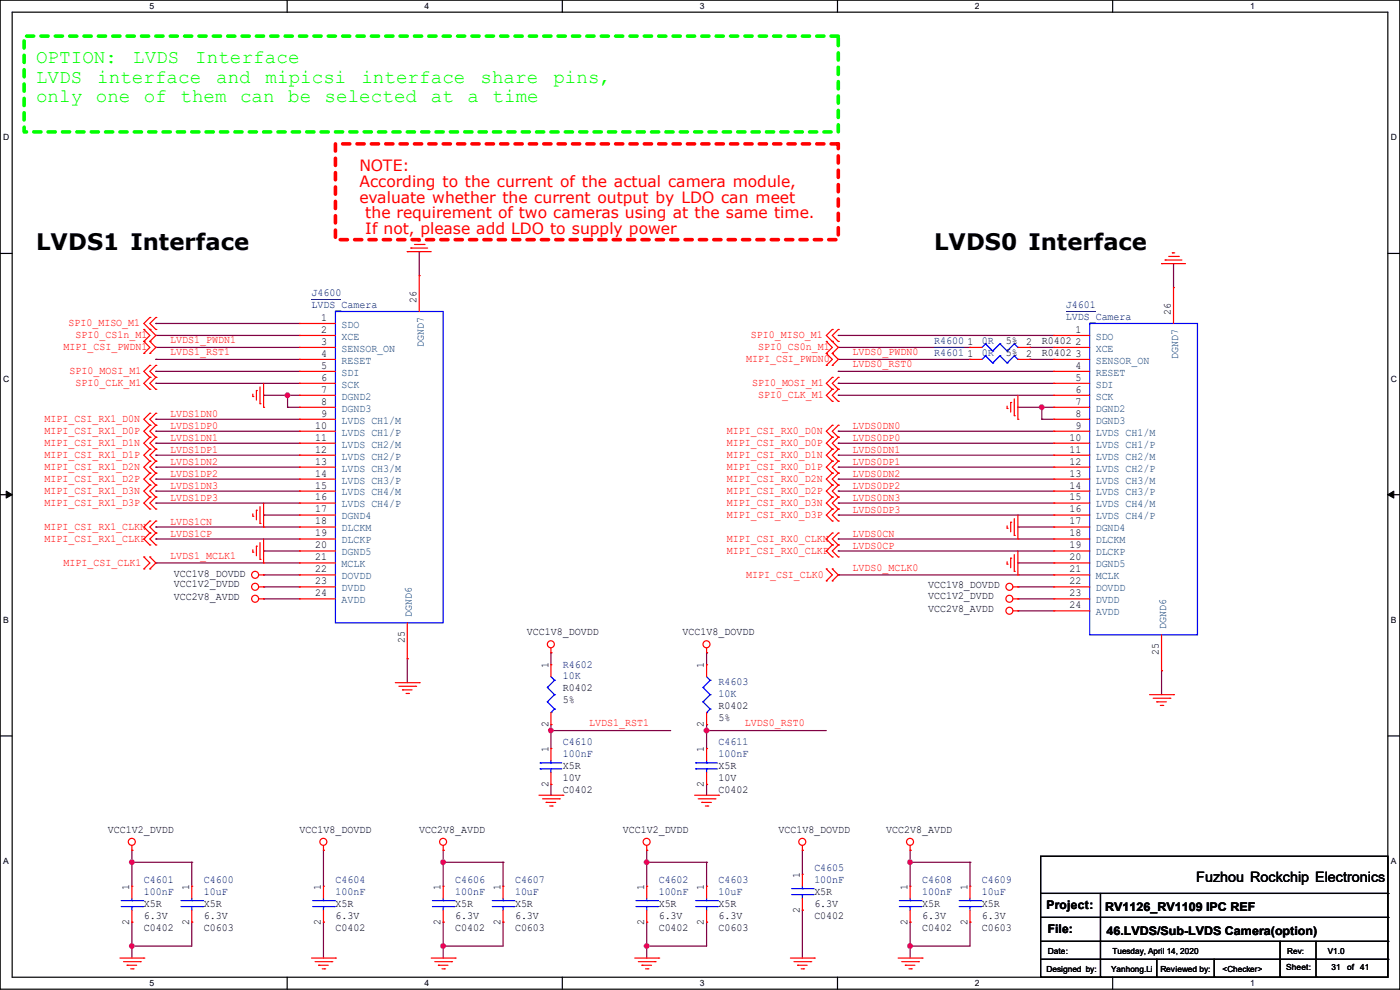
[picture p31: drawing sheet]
<svg xmlns="http://www.w3.org/2000/svg" width="297mm" height="210mm" viewBox="0 0 297 210" stroke-linecap="round" stroke-linejoin="round" font-family="sans-serif">
<defs><g id="words">
<g font-size="4.8">
<text x="7.7" y="53.1">LVDS1 Interface</text>
<text x="198.1" y="53.1">LVDS0 Interface</text>
</g>
<g font-size="4.1" fill="#0f0">
<text x="7.7" y="13.5">OPTION:</text>
<text x="7.7" y="17.5">LVDS</text>
<text x="20.6" y="17.5">interface</text>
<text x="28.2" y="13.5">LVDS</text>
<text x="41.4" y="13.5">Interface</text>
<text x="45.9" y="17.5">and</text>
<text x="56.4" y="17.5">mipicsi</text>
<text x="76.7" y="17.5">interface</text>
<text x="102" y="17.5">share</text>
<text x="117.4" y="17.5">pins,</text>
<text x="7.7" y="21.6">only one of</text>
<text x="38.3" y="21.6">them</text>
<text x="50.9" y="21.6">can</text>
<text x="61.1" y="21.6">be</text>
<text x="68.9" y="21.6">selected</text>
<text x="91.4" y="21.6">at</text>
<text x="99.2" y="21.6">a</text>
<text x="104.5" y="21.6">time</text>
</g>
<g font-size="3.3" fill="#f00">
<text x="76.2" y="36.4">NOTE:</text>
<text x="76.2" y="39.7">According to the current of the actual camera module,</text>
<text x="76.2" y="43">evaluate whether the current output by LDO can meet</text>
<text x="77.5" y="46.3">the requirement of two cameras using at the same time.</text>
<text x="77.5" y="49.6">If not, please add LDO to supply power</text>
</g>
<text font-size="3" x="253.8" y="187.2">Fuzhou Rockchip Electronics</text>
<g font-size="2.5">
<text x="222" y="192.9">Project:</text>
<text x="222.3" y="198">File:</text>
<text x="234.5" y="193.2">RV1126_RV1109 IPC REF</text>
<text x="234.7" y="198.2">46.LVDS/Sub-LVDS Camera(option)</text>
</g>
<g font-size="2.3" fill="#000080">
<text x="66.1" y="62.9">J4600</text>
<text x="66.1" y="65.4">LVDS_Camera</text>
<text x="226.1" y="65.4">J4601</text>
<text x="226.1" y="67.9">LVDS_Camera</text>
<text x="198.2" y="73">R4600</text>
<text x="198.2" y="75.6">R4601</text>
<text x="208.3" y="75.6">0R</text>
<text x="208.3" y="73">0R</text>
<text x="119.4" y="141.6">R4602</text>
<text x="119.4" y="144.1">10K</text>
<text x="152.4" y="145.4">R4603</text>
<text x="152.4" y="148">10K</text>
<text x="119.4" y="158.1">C4610</text>
<text x="119.4" y="160.7">100nF</text>
<text x="152.4" y="158.1">C4611</text>
<text x="152.4" y="160.7">100nF</text>
<text x="172.8" y="184.8">C4605</text>
<text x="30.5" y="187.3">C4601</text>
<text x="30.5" y="189.9">100nF</text>
<text x="43.2" y="187.3">C4600</text>
<text x="43.2" y="189.9">10uF</text>
<text x="71.2" y="187.3">C4604</text>
<text x="71.2" y="189.9">100nF</text>
<text x="96.6" y="187.3">C4606</text>
<text x="96.6" y="189.9">100nF</text>
<text x="109.3" y="187.3">C4607</text>
<text x="109.3" y="189.9">10uF</text>
<text x="139.7" y="187.3">C4602</text>
<text x="139.7" y="189.9">100nF</text>
<text x="152.4" y="187.3">C4603</text>
<text x="152.4" y="189.9">10uF</text>
<text x="172.8" y="187.3">100nF</text>
<text x="195.6" y="187.3">C4608</text>
<text x="195.6" y="189.9">100nF</text>
<text x="208.3" y="187.3">C4609</text>
<text x="208.3" y="189.9">10uF</text>
</g>
<g font-size="2.3">
<text x="88.4" y="64.3" transform="rotate(-90 88.4 64.3)">26</text>
<text x="68.1" y="68.1">1</text>
<text x="68.1" y="70.6">2</text>
<text x="228.1" y="70.6">1</text>
<text x="248.4" y="66.8" transform="rotate(-90 248.4 66.8)">26</text>
<text x="68.1" y="73.2">3</text>
<text x="68.1" y="75.7">4</text>
<text x="205.3" y="73.2">1</text>
<text x="205.3" y="75.7">1</text>
<text x="213.4" y="73">5%</text>
<text x="213.4" y="75.6">5%</text>
<text x="217.7" y="73.2">2</text>
<text x="217.7" y="75.7">2</text>
<text x="221" y="73">R0402</text>
<text x="221" y="75.6">R0402</text>
<text x="228.1" y="73.2">2</text>
<text x="228.1" y="75.7">3</text>
<text x="68.1" y="78.2">5</text>
<text x="68.1" y="80.8">6</text>
<text x="68.1" y="83.3">7</text>
<text x="228.1" y="78.2">4</text>
<text x="228.1" y="80.8">5</text>
<text x="228.1" y="83.3">6</text>
<text x="68.1" y="85.9">8</text>
<text x="68.1" y="88.4">9</text>
<text x="228.1" y="85.9">7</text>
<text x="228.1" y="88.4">8</text>
<text x="66.8" y="90.9">10</text>
<text x="66.8" y="93.5">11</text>
<text x="226.9" y="93.5">10</text>
<text x="228.1" y="90.9">9</text>
<text x="66.8" y="96">12</text>
<text x="66.8" y="98.6">13</text>
<text x="66.8" y="101.1">14</text>
<text x="226.9" y="96">11</text>
<text x="226.9" y="98.6">12</text>
<text x="226.9" y="101.1">13</text>
<text x="66.8" y="103.6">15</text>
<text x="66.8" y="106.2">16</text>
<text x="226.9" y="103.6">14</text>
<text x="226.9" y="106.2">15</text>
<text x="66.8" y="108.7">17</text>
<text x="66.8" y="111.3">18</text>
<text x="66.8" y="113.8">19</text>
<text x="226.9" y="108.7">16</text>
<text x="226.9" y="111.3">17</text>
<text x="226.9" y="113.8">18</text>
<text x="66.8" y="116.3">20</text>
<text x="66.8" y="118.9">21</text>
<text x="226.9" y="118.9">20</text>
<text x="226.9" y="116.3">19</text>
<text x="36.9" y="124.6">VCC1V2_DVDD</text>
<text x="36.9" y="122.3">VCC1V8_DOVDD</text>
<text x="66.8" y="121.4">22</text>
<text x="66.8" y="124">23</text>
<text x="196.9" y="124.8">VCC1V8_DOVDD</text>
<text x="226.9" y="121.4">21</text>
<text x="226.9" y="124">22</text>
<text x="36.9" y="127.4">VCC2V8_AVDD</text>
<text x="66.8" y="126.5">24</text>
<text x="196.9" y="127.1">VCC1V2_DVDD</text>
<text x="196.9" y="129.9">VCC2V8_AVDD</text>
<text x="226.9" y="126.5">23</text>
<text x="226.9" y="129">24</text>
<text x="85.9" y="136.4" transform="rotate(-90 85.9 136.4)">25</text>
<text x="111.8" y="134.7">VCC1V8_DOVDD</text>
<text x="144.8" y="134.7">VCC1V8_DOVDD</text>
<text x="116.3" y="141.8" transform="rotate(-90 116.3 141.8)">1</text>
<text x="149.4" y="141.8" transform="rotate(-90 149.4 141.8)">1</text>
<text x="245.9" y="139" transform="rotate(-90 245.9 139)">25</text>
<text x="119.4" y="146.7">R0402</text>
<text x="119.4" y="149.2">5%</text>
<text x="116.3" y="154.2" transform="rotate(-90 116.3 154.2)">2</text>
<text x="149.4" y="154.2" transform="rotate(-90 149.4 154.2)">2</text>
<text x="152.4" y="150.5">R0402</text>
<text x="152.4" y="153">5%</text>
<text x="116.3" y="159.6" transform="rotate(-90 116.3 159.6)">1</text>
<text x="149.4" y="159.6" transform="rotate(-90 149.4 159.6)">1</text>
<text x="116.3" y="166.9" transform="rotate(-90 116.3 166.9)">2</text>
<text x="119.4" y="163.2">X5R</text>
<text x="119.4" y="165.7">10V</text>
<text x="149.4" y="166.9" transform="rotate(-90 149.4 166.9)">2</text>
<text x="152.4" y="163.2">X5R</text>
<text x="152.4" y="165.7">10V</text>
<text x="119.4" y="168.3">C0402</text>
<text x="152.4" y="168.3">C0402</text>
<text x="22.9" y="176.7">VCC1V2_DVDD</text>
<text x="63.5" y="176.7">VCC1V8_DOVDD</text>
<text x="88.9" y="176.7">VCC2V8_AVDD</text>
<text x="132.1" y="176.7">VCC1V2_DVDD</text>
<text x="165.1" y="176.7">VCC1V8_DOVDD</text>
<text x="188" y="176.7">VCC2V8_AVDD</text>
<text x="27.4" y="188.8" transform="rotate(-90 27.4 188.8)">1</text>
<text x="40.1" y="188.8" transform="rotate(-90 40.1 188.8)">1</text>
<text x="68.1" y="188.8" transform="rotate(-90 68.1 188.8)">1</text>
<text x="93.5" y="188.8" transform="rotate(-90 93.5 188.8)">1</text>
<text x="106.2" y="188.8" transform="rotate(-90 106.2 188.8)">1</text>
<text x="136.7" y="188.8" transform="rotate(-90 136.7 188.8)">1</text>
<text x="149.4" y="188.8" transform="rotate(-90 149.4 188.8)">1</text>
<text x="169.7" y="186.2" transform="rotate(-90 169.7 186.2)">1</text>
<text x="172.8" y="189.9">X5R</text>
<text x="192.5" y="188.8" transform="rotate(-90 192.5 188.8)">1</text>
<text x="205.2" y="188.8" transform="rotate(-90 205.2 188.8)">1</text>
<text x="27.4" y="196.1" transform="rotate(-90 27.4 196.1)">2</text>
<text x="30.5" y="197.5">C0402</text>
<text x="30.5" y="192.4">X5R</text>
<text x="30.5" y="194.9">6.3V</text>
<text x="40.1" y="196.1" transform="rotate(-90 40.1 196.1)">2</text>
<text x="43.2" y="197.5">C0603</text>
<text x="43.2" y="192.4">X5R</text>
<text x="43.2" y="194.9">6.3V</text>
<text x="68.1" y="196.1" transform="rotate(-90 68.1 196.1)">2</text>
<text x="71.2" y="197.5">C0402</text>
<text x="71.2" y="192.4">X5R</text>
<text x="71.2" y="194.9">6.3V</text>
<text x="93.5" y="196.1" transform="rotate(-90 93.5 196.1)">2</text>
<text x="96.6" y="197.5">C0402</text>
<text x="96.6" y="192.4">X5R</text>
<text x="96.6" y="194.9">6.3V</text>
<text x="106.2" y="196.1" transform="rotate(-90 106.2 196.1)">2</text>
<text x="109.3" y="197.5">C0603</text>
<text x="109.3" y="192.4">X5R</text>
<text x="109.3" y="194.9">6.3V</text>
<text x="136.7" y="196.1" transform="rotate(-90 136.7 196.1)">2</text>
<text x="139.7" y="197.5">C0402</text>
<text x="139.7" y="192.4">X5R</text>
<text x="139.7" y="194.9">6.3V</text>
<text x="149.4" y="196.1" transform="rotate(-90 149.4 196.1)">2</text>
<text x="152.4" y="197.5">C0603</text>
<text x="152.4" y="192.4">X5R</text>
<text x="152.4" y="194.9">6.3V</text>
<text x="169.7" y="193.6" transform="rotate(-90 169.7 193.6)">2</text>
<text x="172.8" y="194.9">C0402</text>
<text x="172.8" y="192.4">6.3V</text>
<text x="192.5" y="196.1" transform="rotate(-90 192.5 196.1)">2</text>
<text x="195.6" y="197.5">C0402</text>
<text x="195.6" y="192.4">X5R</text>
<text x="195.6" y="194.9">6.3V</text>
<text x="205.2" y="196.1" transform="rotate(-90 205.2 196.1)">2</text>
<text x="208.3" y="197.5">C0603</text>
<text x="208.3" y="192.4">X5R</text>
<text x="208.3" y="194.9">6.3V</text>
</g>
<g font-size="2.3" fill="#f00">
<text x="14.5" y="69.2">SPI0_MISO_M1</text>
<text x="16" y="71.8">SPI0_CS1n_M1</text>
<text x="159.3" y="71.8">SPI0_MISO_M1</text>
<text x="13.5" y="74.3">MIPI_CSI_PWDN1</text>
<text x="36.1" y="75.3">LVDS1_RST1</text>
<text x="36.1" y="72.8">LVDS1_PWDN1</text>
<text x="158.3" y="76.8">MIPI_CSI_PWDN0</text>
<text x="160.8" y="74.3">SPI0_CS0n_M1</text>
<text x="180.9" y="77.9">LVDS0_RST0</text>
<text x="180.9" y="75.3">LVDS0_PWDN0</text>
<text x="14.8" y="79.4">SPI0_MOSI_M1</text>
<text x="16" y="81.9">SPI0_CLK_M1</text>
<text x="159.6" y="81.9">SPI0_MOSI_M1</text>
<text x="9.4" y="89.5">MIPI_CSI_RX1_D0N</text>
<text x="36.1" y="88.4">LVDS1DN0</text>
<text x="160.8" y="84.5">SPI0_CLK_M1</text>
<text x="9.4" y="94.6">MIPI_CSI_RX1_D1N</text>
<text x="9.4" y="92.1">MIPI_CSI_RX1_D0P</text>
<text x="36.1" y="91">LVDS1DP0</text>
<text x="36.1" y="93.5">LVDS1DN1</text>
<text x="154.2" y="92.1">MIPI_CSI_RX0_D0N</text>
<text x="154.2" y="94.6">MIPI_CSI_RX0_D0P</text>
<text x="180.9" y="91">LVDS0DN0</text>
<text x="180.9" y="93.5">LVDS0DP0</text>
<text x="9.4" y="99.7">MIPI_CSI_RX1_D2N</text>
<text x="9.4" y="97.2">MIPI_CSI_RX1_D1P</text>
<text x="36.1" y="96.1">LVDS1DP1</text>
<text x="36.1" y="101.1">LVDS1DP2</text>
<text x="36.1" y="98.6">LVDS1DN2</text>
<text x="154.2" y="97.2">MIPI_CSI_RX0_D1N</text>
<text x="154.2" y="99.7">MIPI_CSI_RX0_D1P</text>
<text x="180.9" y="96.1">LVDS0DN1</text>
<text x="180.9" y="98.6">LVDS0DP1</text>
<text x="180.9" y="101.1">LVDS0DN2</text>
<text x="9.4" y="107.3">MIPI_CSI_RX1_D3P</text>
<text x="9.4" y="104.8">MIPI_CSI_RX1_D3N</text>
<text x="9.4" y="102.2">MIPI_CSI_RX1_D2P</text>
<text x="36.1" y="103.7">LVDS1DN3</text>
<text x="36.1" y="106.2">LVDS1DP3</text>
<text x="154.2" y="107.3">MIPI_CSI_RX0_D3N</text>
<text x="154.2" y="102.2">MIPI_CSI_RX0_D2N</text>
<text x="154.2" y="104.8">MIPI_CSI_RX0_D2P</text>
<text x="180.9" y="103.7">LVDS0DP2</text>
<text x="180.9" y="106.2">LVDS0DN3</text>
<text x="9.4" y="112.4">MIPI_CSI_RX1_CLKN</text>
<text x="36.1" y="111.3">LVDS1CN</text>
<text x="36.1" y="113.8">LVDS1CP</text>
<text x="154.2" y="109.9">MIPI_CSI_RX0_D3P</text>
<text x="180.9" y="108.8">LVDS0DP3</text>
<text x="180.9" y="113.8">LVDS0CN</text>
<text x="9.4" y="114.9">MIPI_CSI_RX1_CLKP</text>
<text x="36.1" y="118.5">LVDS1_MCLK1</text>
<text x="154.2" y="117.5">MIPI_CSI_RX0_CLKP</text>
<text x="154.2" y="114.9">MIPI_CSI_RX0_CLKN</text>
<text x="180.9" y="116.4">LVDS0CP</text>
<text x="13.5" y="120">MIPI_CSI_CLK1</text>
<text x="158.3" y="122.6">MIPI_CSI_CLK0</text>
<text x="180.9" y="121">LVDS0_MCLK0</text>
<text x="125" y="154">LVDS1_RST1</text>
<text x="158" y="154">LVDS0_RST0</text>
</g>
<g font-size="2.3" fill="#004080">
<text x="72.4" y="69.6">SDO</text>
<text x="72.4" y="72.1">XCE</text>
<text x="72.4" y="74.6">SENSOR_ON</text>
<text x="72.4" y="77.2">RESET</text>
<text x="89.9" y="73.7" transform="rotate(-90 89.9 73.7)">DGND7</text>
<text x="232.5" y="72.1">SDO</text>
<text x="232.5" y="74.6">XCE</text>
<text x="232.5" y="77.2">SENSOR_ON</text>
<text x="249.9" y="76.2" transform="rotate(-90 249.9 76.2)">DGND7</text>
<text x="72.4" y="79.7">SDI</text>
<text x="72.4" y="82.3">SCK</text>
<text x="232.5" y="79.7">RESET</text>
<text x="232.5" y="82.3">SDI</text>
<text x="72.4" y="84.8">DGND2</text>
<text x="72.4" y="87.3">DGND3</text>
<text x="72.4" y="89.9">LVDS CH1/M</text>
<text x="232.5" y="84.8">SCK</text>
<text x="232.5" y="87.3">DGND2</text>
<text x="232.5" y="89.9">DGND3</text>
<text x="72.4" y="92.4">LVDS CH1/P</text>
<text x="72.4" y="95">LVDS CH2/M</text>
<text x="232.5" y="92.4">LVDS CH1/M</text>
<text x="232.5" y="95">LVDS CH1/P</text>
<text x="72.4" y="97.5">LVDS CH2/P</text>
<text x="72.4" y="100">LVDS CH3/M</text>
<text x="232.5" y="97.5">LVDS CH2/M</text>
<text x="232.5" y="100">LVDS CH2/P</text>
<text x="72.4" y="102.6">LVDS CH3/P</text>
<text x="72.4" y="105.1">LVDS CH4/M</text>
<text x="72.4" y="107.7">LVDS CH4/P</text>
<text x="232.5" y="102.6">LVDS CH3/M</text>
<text x="232.5" y="105.1">LVDS CH3/P</text>
<text x="232.5" y="107.7">LVDS CH4/M</text>
<text x="72.4" y="110.2">DGND4</text>
<text x="72.4" y="112.7">DLCKM</text>
<text x="232.5" y="110.2">LVDS CH4/P</text>
<text x="232.5" y="112.7">DGND4</text>
<text x="72.4" y="117.8">DGND5</text>
<text x="72.4" y="115.3">DLCKP</text>
<text x="232.5" y="115.3">DLCKM</text>
<text x="232.5" y="117.8">DLCKP</text>
<text x="72.4" y="120.4">MCLK</text>
<text x="72.4" y="122.9">DOVDD</text>
<text x="72.4" y="125.4">DVDD</text>
<text x="232.5" y="120.4">DGND5</text>
<text x="232.5" y="122.9">MCLK</text>
<text x="232.5" y="125.4">DOVDD</text>
<text x="72.4" y="128">AVDD</text>
<text x="87.4" y="130.9" transform="rotate(-90 87.4 130.9)">DGND6</text>
<text x="232.5" y="128">DVDD</text>
<text x="232.5" y="130.5">AVDD</text>
<text x="247.4" y="133.4" transform="rotate(-90 247.4 133.4)">DGND6</text>
</g>
<g font-size="1.8">
<text x="31.7" y="1.9">5</text>
<text x="90.1" y="1.9">4</text>
<text x="148.5" y="1.9">3</text>
<text x="206.8" y="1.9">2</text>
<text x="265.2" y="1.9">1</text>
<text x=".7" y="29.8">D</text>
<text x="295.1" y="29.8">D</text>
<text x=".7" y="80.9">C</text>
<text x="295.1" y="80.9">C</text>
<text x=".7" y="132.1">B</text>
<text x="295.1" y="132.1">B</text>
<text x=".7" y="183.3">A</text>
<text x="295.1" y="183.3">A</text>
<text x="222.3" y="202.3">Date:</text>
<text x="236" y="202.3">Tuesday, April 14, 2020</text>
<text x="281.7" y="202.3">V1.0</text>
<text x="31.7" y="209.2">5</text>
<text x="90.1" y="209.2">4</text>
<text x="148.5" y="209.2">3</text>
<text x="206.8" y="209.2">2</text>
<text x="222" y="206.1">Designed by:</text>
<text x="235.7" y="206.1">Yanhong.Li</text>
<text x="246.2" y="206.1">Reviewed by:</text>
<text x="259.4" y="206.1">&lt;Checker&gt;</text>
<text x="265.2" y="209.2">1</text>
<text x="272.8" y="205.9">Sheet:</text>
<text x="282.5" y="205.9">31</text>
<text x="285.8" y="205.9">of</text>
<text x="288.6" y="205.9">41</text>
</g>
<text font-size="1.7" x="273.1" y="202.3">Rev:</text>
</g></defs>
<path d="M0 0h297v209.8h-297zM2.6 2.6h291.8v204.7h-291.8z" fill="none" stroke="#000" stroke-width=".25"/>
<g fill="#fff">
<path d="M31.7 .3h1v2h-1z"/>
<path d="M31.7 207.6h1v1.9h-1z"/>
</g>
<path d="M60.9 0v2.6M60.9 207.3v2.5" fill="none" stroke="#000" stroke-width=".25"/>
<g fill="#fff">
<path d="M90.1 .3h1v2h-1z"/>
<path d="M90.1 207.6h1v1.9h-1z"/>
</g>
<path d="M119.3 0v2.6M119.3 207.3v2.5" fill="none" stroke="#000" stroke-width=".25"/>
<g fill="#fff">
<path d="M148.5 .3h.9v2h-.9z"/>
<path d="M148.5 207.6h.9v1.9h-.9z"/>
</g>
<path d="M177.7 0v2.6M177.7 207.3v2.5" fill="none" stroke="#000" stroke-width=".25"/>
<g fill="#fff">
<path d="M206.8 .3h1v2h-1z"/>
<path d="M206.8 207.6h1v1.9h-1z"/>
</g>
<path d="M236.1 0v2.6M236.1 207.3v2.5" fill="none" stroke="#000" stroke-width=".25"/>
<g fill="#fff">
<path d="M265.2 .3h1v2h-1z"/>
<path d="M265.2 207.6h1v1.9h-1z"/>
<path d="M.7 28.2h1.2v1.9h-1.2z"/>
<path d="M295.1 28.2h1.2v1.9h-1.2z"/>
<path d="M.7 79.3h1.2v2h-1.2z"/>
<path d="M295.1 79.3h1.2v2h-1.2z"/>
</g>
<path d="M0 53.8h2.6M294.4 53.8h2.6" fill="none" stroke="#000" stroke-width=".25"/>
<g fill="#fff">
<path d="M.7 130.5h1.2v2h-1.2z"/>
<path d="M295.1 130.5h1.1v2h-1.1z"/>
</g>
<path d="M0 104.9h2.6M294.4 104.9h2.6" fill="none" stroke="#000" stroke-width=".25"/>
<path d="M1.3 104.2l1.3 .7-1.3 .8zM294.4 104.9l1.3-.7v1.5z" fill="#000" stroke="#000" stroke-width=".21"/>
<g fill="#fff">
<path d="M.7 181.7h1.2v2h-1.2z"/>
<path d="M295.1 181.7h1.1v2h-1.1z"/>
</g>
<g fill="none" stroke="#000" stroke-width=".25">
<path d="M0 156.1h2.6M294.4 156.1h2.6M220.8 181.7h73.6v25.6h-73.6zM220.8 189.5h73.6M220.8 194.6h73.6M220.8 199.7h73.6M233.5 189.5v17.8M271.6 199.7v7.6M279.2 199.7v7.6M294.4 189.5h.1M294.4 194.6h.1M294.4 199.7h.1"/>
<path d="M220.8 203.5h73.6M233.5 207.3h.1M245.4 207.3h.1M245.4 203.5v3.8M257.6 207.3h.1M257.6 203.5v3.8M271.6 207.3h.1M279.2 207.3h.1M294.4 203.5h.1"/>
</g>
<path d="M71.2 30.5h106.6v20.3h-106.6z" fill="none" stroke="#f00" stroke-width=".76" stroke-dasharray="1.5 1.5"/>
<path d="M5.1 7.7h172.7v20.3h-172.7z" fill="none" stroke="#0f0" stroke-width=".76" stroke-dasharray="1.5 1.5"/>
<g fill="none" stroke="#800040" stroke-width=".25">
<path d="M88.9 53.4h.1M88.9 53.4v5.1M249 55.9h.1M249 55.9v5.1M33.1 76.2h.1M33.1 68.6h.1M33.1 71.2h.1M33.1 78.8h.1M33.1 73.7h.1M33.1 76.2h30.4M33.1 68.6h30.4M33.1 71.2h30.4"/>
<path d="M33.1 78.8h30.4M33.1 73.7h30.4M177.8 78.8h.1M177.8 76.2h.1M177.8 71.2h.1M177.8 73.7h.1M177.8 76.2h28M177.8 71.2h45.8M177.8 78.8h45.8M177.8 73.7h28M218.5 73.7h.1M218.5 76.2h.1"/>
<path d="M218.5 76.2h5.1M218.5 73.7h5.1M33.1 88.9h.1M33.1 91.5h.1M33.1 94h.1M33.1 96.6h.1M33.1 99.1h.1M33.1 81.3h.1M33.1 88.9h30.4M33.1 91.5h30.4M33.1 94h30.4M33.1 96.6h30.4"/>
<path d="M33.1 99.1h30.4M33.1 81.3h30.4M55.9 83.9h.1M55.9 83.9h7.6M61 86.4h.1M61 83.9h.1M61 86.4h2.5M61 83.9v2.5M177.8 91.5h.1M177.8 94h.1M177.8 96.6h.1M177.8 99.1h.1"/>
<path d="M177.8 83.9h.1M177.8 81.3h.1M177.8 91.5h45.8M177.8 94h45.8M177.8 96.6h45.8M177.8 99.1h45.8M177.8 81.3h45.8M177.8 83.9h45.8M215.9 86.4h.1M215.9 86.4h7.7M221 88.9h.1M221 86.4h.1"/>
<path d="M221 88.9h2.6M221 86.4v2.5M33.1 101.6h.1M33.1 104.2h.1M33.1 106.7h.1M33.1 111.8h.1M33.1 114.3h.1M33.1 119.4h.1M33.1 101.6h30.4M33.1 104.2h30.4M33.1 106.7h30.4M33.1 111.8h30.4"/>
<path d="M33.1 114.3h30.4M33.1 119.4h30.4M55.9 116.9h.1M55.9 109.3h.1M55.9 116.9h7.6M55.9 109.3h7.6M177.8 104.2h.1M177.8 101.6h.1M177.8 106.7h.1M177.8 109.3h.1M177.8 114.3h.1M177.8 116.9h.1"/>
<path d="M177.8 101.6h45.8M177.8 104.2h45.8M177.8 106.7h45.8M177.8 114.3h45.8M177.8 116.9h45.8M177.8 109.3h45.8M215.9 119.4h.1M215.9 111.8h.1M215.9 111.8h7.7M215.9 119.4h7.7M55.9 122h.1M55.9 124.5h.1"/>
<path d="M55.9 127h.1M55.9 122h7.6M55.9 124.5h7.6M55.9 127h7.6M86.4 139.7h.1M86.4 139.7v5.1M116.9 138.5h.1M116.9 138.5v2.5M149.9 138.5h.1M149.9 138.5v2.5M177.8 122h.1M177.8 122h45.8"/>
<path d="M215.9 124.5h.1M215.9 127h.1M215.9 129.6h.1M215.9 124.5h7.7M215.9 127h7.7M215.9 129.6h7.7M116.9 153.7h.1M116.9 155h.1M116.9 153.7v5.1M116.9 155h25.4M149.9 153.7h.1M149.9 155h.1"/>
<path d="M149.9 155h25.4M149.9 153.7v5.1M246.4 142.3h.1M246.4 142.3v5.1M116.9 166.4h.1M116.9 166.4v2.3M149.9 166.4h.1M149.9 166.4v2.3M28 182.9h.1M28 180.4h.1M28 195.6h.1M28 182.9h12.7"/>
<path d="M28 180.4v7.6M28 195.6v7.6M40.7 195.6h.1M40.7 182.9h.1M40.7 182.9v5.1M40.7 195.6v5.1h-12.7M68.6 180.4h.1M68.6 195.6h.1M68.6 180.4v7.6M68.6 195.6v7.6M94 182.9h.1M94 180.4h.1"/>
<path d="M94 195.6h.1M94 182.9h12.7M94 180.4v7.6M94 195.6v7.6M106.7 195.6h.1M106.7 182.9h.1M106.7 195.6v5.1h-12.7M106.7 182.9v5.1M137.2 182.9h.1M137.2 180.4h.1M137.2 195.6h.1M137.2 182.9h12.7"/>
<path d="M137.2 180.4v7.6M137.2 195.6v7.6M149.9 195.6h.1M149.9 182.9h.1M149.9 182.9v5.1M149.9 195.6v5.1h-12.7M170.2 180.4h.1M170.2 193.1h.1M170.2 180.4v5.1M170.2 193.1v10.1M193.1 182.9h.1M193.1 180.4h.1"/>
<path d="M193.1 195.6h.1M193.1 182.9h12.7M193.1 180.4v7.6M193.1 195.6v7.6M205.8 195.6h.1M205.8 182.9h.1M205.8 195.6v5.1h-12.7M205.8 182.9v5.1M28 200.7h.1M94 200.7h.1M137.2 200.7h.1M193.1 200.7h.1"/>
</g>
<g fill="#f0f" stroke="#f0f" stroke-width=".25">
<circle cx="116.9" cy="155" r=".49"/>
<circle cx="149.9" cy="155" r=".49"/>
<circle cx="28" cy="200.7" r=".49"/>
<circle cx="94" cy="200.7" r=".49"/>
<circle cx="137.2" cy="200.7" r=".49"/>
<circle cx="193.1" cy="200.7" r=".49"/>
<circle cx="28" cy="182.9" r=".49"/>
<circle cx="94" cy="182.9" r=".49"/>
<circle cx="137.2" cy="182.9" r=".49"/>
<circle cx="193.1" cy="182.9" r=".49"/>
<circle cx="61" cy="83.8" r=".49"/>
<circle cx="221" cy="86.4" r=".49"/>
</g>
<g fill="none" stroke="#f00" stroke-width=".25">
<path d="M86.4 53.4h.1M86.4 53.4h5.1M87.2 52.6h.1M87.2 52.6h3.5M87.9 51.9h2.1M88.7 51.1h.1M88.7 51.1h.5M88.9 58.5h.1M88.9 58.5v7.6M90 51.9h.1M246.4 55.9h.1M246.4 55.9h5.1"/>
<path d="M247.2 55.2h.1M247.2 55.2h3.5M247.9 54.4h2.1M248.7 53.6h.1M248.7 53.6h.5M250 54.4h.1M30.5 72.4h.1M30.5 69.9h.1M30.5 75h.1M30.5 69.9l1.3 1.3-1.3 1.2M30.5 72.4l1.3 1.3-1.3 1.3M31.8 77.5h.1"/>
<path d="M31.8 69.9h.1M31.8 72.4h.1M31.8 67.4h.1M31.8 75h.1M31.8 77.5l-1.3 1.3 1.3 1.3M31.8 67.4l-1.3 1.2 2.6 2.6-1.3 1.2M31.8 72.4l1.3 1.3-1.3 1.3M33.1 77.5h.1M33.1 69.9h.1M33.1 67.4h.1M33.1 77.5l-1.3 1.3 1.3 1.3M33.1 67.4l-1.3 1.2 1.3 1.3"/>
<path d="M63.5 68.6h.1M63.5 71.2h.1M63.5 73.7h.1M63.5 76.2h.1M63.5 78.8h.1M63.5 73.7h7.7M63.5 68.6h7.7M63.5 71.2h7.7M63.5 76.2h7.7M63.5 78.8h7.7M175.3 75h.1M175.3 72.4h.1"/>
<path d="M175.3 77.5h.1M175.3 72.4l1.3 1.3-1.3 1.3M175.3 75l1.3 1.2-1.3 1.3M176.6 72.4h.1M176.6 75h.1M176.6 69.9h.1M176.6 77.5h.1M176.6 69.9l-1.3 1.3 2.5 2.5-1.2 1.3M176.6 75l1.2 1.2-1.2 1.3M177.8 72.4h.1M177.8 69.9h.1M177.8 69.9l-1.2 1.3 1.2 1.2"/>
<path d="M205.8 73.7h.1M205.8 76.2h.1M205.8 73.7h2.5M205.8 76.2h2.5M215.9 73.7h2.6M215.9 76.2h2.6M218.5 73.7h.1M218.5 76.2h.1M223.6 71.2h.1M223.6 73.7h.1M223.6 76.2h.1M223.6 78.8h.1"/>
<path d="M223.6 73.7h7.6M223.6 71.2h7.6M223.6 76.2h7.6M223.6 78.8h7.6M249 61h.1M249 61v7.6M31.8 97.8h.1M31.8 95.3h.1M31.8 92.8h.1M31.8 90.2h.1M31.8 87.7h.1M31.8 82.6h.1"/>
<path d="M31.8 80.1h.1M31.8 97.8l-1.3 1.3 1.3 1.3M31.8 92.8l-1.3 1.2 1.3 1.3M31.8 95.3l-1.3 1.3 1.3 1.2M31.8 87.7l-1.3 1.2 1.3 1.3M31.8 90.2l-1.3 1.3 1.3 1.3M31.8 80.1l-1.3 1.2 1.3 1.3M33.1 97.8h.1M33.1 95.3h.1M33.1 92.8h.1M33.1 90.2h.1M33.1 87.7h.1"/>
<path d="M33.1 82.6h.1M33.1 80.1h.1M33.1 97.8l-1.3 1.3 1.3 1.3M33.1 92.8l-1.3 1.2 1.3 1.3M33.1 95.3l-1.3 1.3 1.3 1.2M33.1 87.7l-1.3 1.2 1.3 1.3M33.1 90.2l-1.3 1.3 1.3 1.3M33.1 80.1l-1.3 1.2 1.3 1.3M53.6 84.1h.1M53.6 83.6v.5M54.4 82.8h.1M54.4 82.8v2.1"/>
<path d="M55.2 85.6h.1M55.2 82.1v3.5M55.9 86.4h.1M55.9 81.3v5.1M63.5 81.3h.1M63.5 83.9h.1M63.5 86.4h.1M63.5 88.9h.1M63.5 91.5h.1M63.5 94h.1M63.5 96.6h.1M63.5 99.1h.1"/>
<path d="M63.5 81.3h7.7M63.5 83.9h7.7M63.5 86.4h7.7M63.5 88.9h7.7M63.5 91.5h7.7M63.5 94h7.7M63.5 96.6h7.7M63.5 99.1h7.7M176.6 97.8h.1M176.6 95.3h.1M176.6 92.8h.1M176.6 90.2h.1"/>
<path d="M176.6 82.6h.1M176.6 80.1h.1M176.6 85.1h.1M176.6 95.3l-1.3 1.3 1.3 1.2M176.6 97.8l-1.3 1.3 1.3 1.3M176.6 90.2l-1.3 1.3 1.3 1.3M176.6 92.8l-1.3 1.2 1.3 1.3M176.6 80.1l-1.3 1.2 1.3 1.3M176.6 82.6l-1.3 1.3 1.3 1.2M177.8 97.8h.1M177.8 95.3h.1M177.8 92.8h.1"/>
<path d="M177.8 90.2h.1M177.8 82.6h.1M177.8 80.1h.1M177.8 85.1h.1M177.8 95.3l-1.2 1.3 1.2 1.2M177.8 97.8l-1.2 1.3 1.2 1.3M177.8 90.2l-1.2 1.3 1.2 1.3M177.8 92.8l-1.2 1.2 1.2 1.3M177.8 80.1l-1.2 1.2 1.2 1.3M177.8 82.6l-1.2 1.3 1.2 1.2M213.7 86.7h.1M213.7 86.1v.6"/>
<path d="M214.4 85.4h.1M214.4 85.4v2M215.2 88.2h.1M215.2 84.6v3.6M215.9 88.9h.1M215.9 83.9v5M223.6 81.3h.1M223.6 83.9h.1M223.6 86.4h.1M223.6 88.9h.1M223.6 91.5h.1M223.6 94h.1"/>
<path d="M223.6 96.6h.1M223.6 99.1h.1M223.6 81.3h7.6M223.6 83.9h7.6M223.6 86.4h7.6M223.6 88.9h7.6M223.6 91.5h7.6M223.6 94h7.6M223.6 96.6h7.6M223.6 99.1h7.6M30.5 118.2h.1M30.5 118.2l1.3 1.2-1.3 1.3"/>
<path d="M31.8 115.6h.1M31.8 113.1h.1M31.8 118.2h.1M31.8 110.5h.1M31.8 108h.1M31.8 105.5h.1M31.8 102.9h.1M31.8 100.4h.1M31.8 113.1l-1.3 1.2 1.3 1.3M31.8 118.2l1.3 1.2-1.3 1.3M31.8 110.5l-1.3 1.3 1.3 1.3M31.8 105.5l-1.3 1.2 1.3 1.3"/>
<path d="M31.8 102.9l-1.3 1.3 1.3 1.3M31.8 100.4l-1.3 1.2 1.3 1.3M33.1 115.6h.1M33.1 113.1h.1M33.1 110.5h.1M33.1 108h.1M33.1 105.5h.1M33.1 102.9h.1M33.1 100.4h.1M33.1 113.1l-1.3 1.2 1.3 1.3M33.1 110.5l-1.3 1.3 1.3 1.3M33.1 105.5l-1.3 1.2 1.3 1.3"/>
<path d="M33.1 102.9l-1.3 1.3 1.3 1.3M33.1 100.4l-1.3 1.2 1.3 1.3M53.6 109.5h.1M53.6 117.1h.1M53.6 109v.5M53.6 116.6v.5M54.4 108.2h.1M54.4 115.9h.1M54.4 108.2v2.1M54.4 115.9v2M55.2 111h.1M55.2 118.7h.1"/>
<path d="M55.2 107.5v3.5M55.2 115.1v3.6M55.9 111.8h.1M55.9 119.4h.1M55.9 106.7v5.1M55.9 114.3v5.1M63.5 101.6h.1M63.5 104.2h.1M63.5 106.7h.1M63.5 109.3h.1M63.5 111.8h.1M63.5 116.9h.1"/>
<path d="M63.5 114.3h.1M63.5 119.4h.1M63.5 101.6h7.7M63.5 104.2h7.7M63.5 106.7h7.7M63.5 109.3h7.7M63.5 111.8h7.7M63.5 116.9h7.7M63.5 114.3h7.7M63.5 119.4h7.7M176.6 118.2h.1M176.6 115.6h.1"/>
<path d="M176.6 113.1h.1M176.6 110.5h.1M176.6 108h.1M176.6 105.5h.1M176.6 102.9h.1M176.6 100.4h.1M176.6 115.6l-1.3 1.3 1.3 1.3M176.6 113.1l-1.3 1.2 1.3 1.3M176.6 108l-1.3 1.3 1.3 1.2M176.6 105.5l-1.3 1.2 1.3 1.3M176.6 100.4l-1.3 1.2 1.3 1.3M176.6 102.9l-1.3 1.3 1.3 1.3"/>
<path d="M177.8 118.2h.1M177.8 115.6h.1M177.8 113.1h.1M177.8 110.5h.1M177.8 108h.1M177.8 105.5h.1M177.8 102.9h.1M177.8 100.4h.1M177.8 115.6l-1.2 1.3 1.2 1.3M177.8 113.1l-1.2 1.2 1.2 1.3M177.8 108l-1.2 1.3 1.2 1.2M177.8 105.5l-1.2 1.2 1.2 1.3"/>
<path d="M177.8 100.4l-1.2 1.2 1.2 1.3M177.8 102.9l-1.2 1.3 1.2 1.3M213.7 112.1h.1M213.7 119.7h.1M213.7 111.5v.6M213.7 119.2v.5M214.4 110.8h.1M214.4 118.4h.1M214.4 110.8v2M214.4 118.4v2M215.2 113.6h.1M215.2 110v3.6"/>
<path d="M215.2 117.6v3.6M215.9 114.3h.1M215.9 109.3v5M215.9 116.9v5.1M223.6 101.6h.1M223.6 104.2h.1M223.6 106.7h.1M223.6 109.3h.1M223.6 111.8h.1M223.6 114.3h.1M223.6 119.4h.1M223.6 116.9h.1"/>
<path d="M223.6 101.6h7.6M223.6 104.2h7.6M223.6 106.7h7.6M223.6 109.3h7.6M223.6 111.8h7.6M223.6 116.9h7.6M223.6 114.3h7.6M223.6 119.4h7.6M30.5 120.7h.1M31.8 120.7h.1M54.9 124.5h1M54.9 122h1"/>
<path d="M54.9 127h1M55.9 124.5h.1M55.9 122h.1M55.9 127h.1M63.5 122h.1M63.5 124.5h.1M63.5 127h.1M63.5 124.5h7.7M63.5 122h7.7M63.5 127h7.7M86.4 139.7h.1M86.4 132.1v7.6"/>
<path d="M116.9 138.5h.1M116.9 137.5v1M149.9 138.5h.1M149.9 137.5v1M175.3 123.2h.1M175.3 120.7h.1M175.3 120.7l1.3 1.3-1.3 1.2M176.6 120.7h.1M176.6 123.2h.1M176.6 120.7l1.2 1.3-1.2 1.2M214.9 124.5h1M214.9 127h1"/>
<path d="M214.9 129.6h1M215.2 121.2h.1M215.9 127h.1M215.9 124.5h.1M215.9 129.6h.1M215.9 122h.1M223.6 122h.1M223.6 124.5h.1M223.6 127h.1M223.6 129.6h.1M223.6 124.5h7.6M223.6 122h7.6"/>
<path d="M223.6 127h7.6M223.6 129.6h7.6M246.4 134.7v7.6M83.9 144.8h5M84.6 145.6h3.6M85.4 146.3h.1M85.4 146.3h2M86.1 147.1h.6M86.7 147.1h.1M88.2 145.6h.1M88.9 144.8h.1M116.9 141h.1"/>
<path d="M116.9 153.7h.1M116.9 158.8h.1M116.9 141v2.6M116.9 151.2v2.5M116.9 158.8v2.5M149.9 158.8h.1M149.9 141h.1M149.9 153.7h.1M149.9 141v2.6M149.9 151.2v2.5M149.9 158.8v2.5M243.9 147.4h5.1"/>
<path d="M244.6 148.1h3.6M245.4 148.9h.1M245.4 148.9h2M246.2 149.6h.5M246.4 142.3h.1M246.7 149.6h.1M248.2 148.1h.1M249 147.4h.1M28 179.4v1M68.6 179.4v1M94 179.4v1M114.3 168.7h5.1"/>
<path d="M115.1 169.5h3.6M115.9 170.2h.1M115.9 170.2h2M116.6 171h.5M116.9 166.4h.1M116.9 163.9v2.5M117.1 171h.1M118.7 169.5h.1M119.4 168.7h.1M137.2 179.4v1M147.4 168.7h5M148.1 169.5h3.6"/>
<path d="M148.9 170.2h.1M148.9 170.2h2M149.6 171h.6M149.9 166.4h.1M149.9 163.9v2.5M150.2 171h.1M151.7 169.5h.1M152.4 168.7h.1M170.2 179.4v1M193.1 179.4v1M28 180.4h.1M28 188h.1"/>
<path d="M28 195.6h.1M28 188v2.5M28 193.1v2.5M40.7 188h.1M40.7 195.6h.1M40.7 188v2.5M40.7 193.1v2.5M68.6 180.4h.1M68.6 188h.1M68.6 195.6h.1M68.6 188v2.5M68.6 193.1v2.5"/>
<path d="M94 180.4h.1M94 188h.1M94 195.6h.1M94 188v2.5M94 193.1v2.5M106.7 188h.1M106.7 195.6h.1M106.7 188v2.5M106.7 193.1v2.5M137.2 180.4h.1M137.2 188h.1M137.2 195.6h.1"/>
<path d="M137.2 188v2.5M137.2 193.1v2.5M149.9 188h.1M149.9 195.6h.1M149.9 188v2.5M149.9 193.1v2.5M170.2 180.4h.1M170.2 185.5h.1M170.2 193.1h.1M170.2 185.5v2.5M170.2 190.5v2.6M193.1 180.4h.1"/>
<path d="M193.1 188h.1M193.1 195.6h.1M193.1 188v2.5M193.1 193.1v2.5M205.8 188h.1M205.8 195.6h.1M205.8 188v2.5M205.8 193.1v2.5M25.4 203.2h5.1M26.2 204h3.6M27 204.8h.1M27 204.8h2"/>
<path d="M27.7 205.5h.5M28.2 205.5h.1M29.8 204h.1M30.5 203.2h.1M66.1 203.2h5.1M66.8 204h3.6M67.6 204.8h.1M67.6 204.8h2M68.4 205.5h.5M68.9 205.5h.1M70.4 204h.1M71.2 203.2h.1"/>
<path d="M91.5 203.2h5.1M92.2 204h3.6M93 204.8h.1M93 204.8h2M93.8 205.5h.5M94.3 205.5h.1M95.8 204h.1M96.6 203.2h.1M134.7 203.2h5M135.4 204h3.6M136.2 204.8h.1M136.2 204.8h2"/>
<path d="M136.9 205.5h.6M137.5 205.5h.1M139 204h.1M139.7 203.2h.1M167.7 203.2h5.1M168.4 204h3.6M169.2 204.8h.1M169.2 204.8h2M170 205.5h.5M170.5 205.5h.1M172 204h.1M172.8 203.2h.1"/>
<path d="M190.5 203.2h5.1M191.3 204h3.6M192.1 204.8h.1M192.1 204.8h2M192.8 205.5h.5M193.3 205.5h.1M194.9 204h.1M195.6 203.2h.1"/>
<circle cx="54.1" cy="121.9" r=".74"/>
<circle cx="54.1" cy="127" r=".74"/>
<circle cx="54.1" cy="124.5" r=".74"/>
<circle cx="116.9" cy="136.7" r=".74"/>
<circle cx="149.9" cy="136.7" r=".74"/>
<circle cx="214.1" cy="127" r=".74"/>
<circle cx="214.1" cy="124.5" r=".74"/>
<circle cx="214.1" cy="129.6" r=".74"/>
<circle cx="28" cy="178.6" r=".74"/>
<circle cx="68.6" cy="178.6" r=".74"/>
<circle cx="94" cy="178.6" r=".74"/>
<circle cx="137.2" cy="178.6" r=".74"/>
<circle cx="170.2" cy="178.6" r=".74"/>
<circle cx="193.1" cy="178.6" r=".74"/>
</g>
<g fill="none" stroke="#00f" stroke-width=".25">
<path d="M71.2 66.1h22.8v66h-22.8zM209.1 72.9h.1M209.1 75.5h.1M209.1 72.9l-.8 .8M209.1 72.9l1.5 1.6M209.1 75.5l-.8 .7M209.1 75.5l1.5 1.5M210.6 74.5h.1M210.6 77h.1M212.1 72.9h.1M212.1 75.5h.1M212.1 72.9l-1.5 1.6"/>
<path d="M212.1 72.9l1.6 1.6M212.1 75.5l-1.5 1.5M212.1 75.5l1.6 1.5M213.7 74.5h.1M213.7 77h.1M215.2 72.9h.1M215.2 75.5h.1M215.2 72.9l-1.5 1.6M215.2 72.9l.7 .8M215.2 75.5l-1.5 1.5M215.2 75.5l.7 .7M215.9 73.7h.1"/>
<path d="M215.9 76.2h.1M231.2 68.6h22.8v66.1h-22.8zM116.1 145.8h.1M116.1 148.9h.1M116.1 145.8l1.5 1.6M116.1 148.9l1.5 1.5M116.9 151.2h.1M116.9 143.6l.7 .7M117.6 144.3h.1M117.6 147.4h.1M117.6 150.4h.1M117.6 144.3l-1.5 1.5"/>
<path d="M117.6 147.4l-1.5 1.5M117.6 150.4l-.7 .8M149.1 145.8h.1M149.1 148.9h.1M149.1 145.8l1.6 1.6M149.1 148.9l1.6 1.5M149.9 151.2h.1M149.9 143.6l.8 .7M150.7 144.3h.1M150.7 147.4h.1M150.7 150.4h.1M150.7 144.3l-1.6 1.5"/>
<path d="M150.7 147.4l-1.6 1.5M150.7 150.4l-.8 .8M114.6 163.1h.1M114.6 161.8h.1M114.6 163.1h4.6M114.6 161.8h4.6M116.9 161.8h.1M116.9 163.1h.1M116.9 161.3v.5M116.9 163.1v.8M147.6 163.1h.1M147.6 161.8h.1"/>
<path d="M147.6 163.1h4.6M147.6 161.8h4.6M149.9 161.8h.1M149.9 163.1h.1M149.9 161.3v.5M149.9 163.1v.8M25.7 192.3h4.6M25.7 191.1h4.6M28 191.1h.1M28 192.3h.1M28 190.5v.6M28 192.3v.8"/>
<path d="M30.3 192.3h.1M30.3 191.1h.1M38.4 192.3h4.6M38.4 191.1h4.6M40.7 191.1h.1M40.7 192.3h.1M40.7 190.5v.6M40.7 192.3v.8M43 192.3h.1M43 191.1h.1M66.3 192.3h4.6M66.3 191.1h4.6"/>
<path d="M68.6 191.1h.1M68.6 192.3h.1M68.6 190.5v.6M68.6 192.3v.8M70.9 192.3h.1M70.9 191.1h.1M91.7 192.3h4.6M91.7 191.1h4.6M94 191.1h.1M94 192.3h.1M94 190.5v.6M94 192.3v.8"/>
<path d="M96.3 192.3h.1M96.3 191.1h.1M104.4 192.3h4.6M104.4 191.1h4.6M106.7 191.1h.1M106.7 192.3h.1M106.7 190.5v.6M106.7 192.3v.8M109 192.3h.1M109 191.1h.1M134.9 192.3h4.6M134.9 191.1h4.6"/>
<path d="M137.2 191.1h.1M137.2 192.3h.1M137.2 190.5v.6M137.2 192.3v.8M139.5 192.3h.1M139.5 191.1h.1M147.6 192.3h4.6M147.6 191.1h4.6M149.9 191.1h.1M149.9 192.3h.1M149.9 190.5v.6M149.9 192.3v.8"/>
<path d="M152.2 192.3h.1M152.2 191.1h.1M167.9 189.8h4.6M167.9 188.5h4.6M170.2 188.5h.1M170.2 189.8h.1M170.2 188v.5M170.2 189.8v.7M172.5 189.8h.1M172.5 188.5h.1M190.8 192.3h4.6M190.8 191.1h4.6"/>
<path d="M193.1 191.1h.1M193.1 192.3h.1M193.1 190.5v.6M193.1 192.3v.8M195.4 192.3h.1M195.4 191.1h.1M203.5 192.3h4.6M203.5 191.1h4.6M205.8 191.1h.1M205.8 192.3h.1M205.8 190.5v.6M205.8 192.3v.8"/>
<path d="M208.1 192.3h.1M208.1 191.1h.1"/>
</g>
<path d="M66.1 63.5h6.3M198.2 73.6h6.3M226.1 66h6.4" fill="none" stroke="#000080" stroke-width=".21"/>
<use href="#words"/>
</svg>
